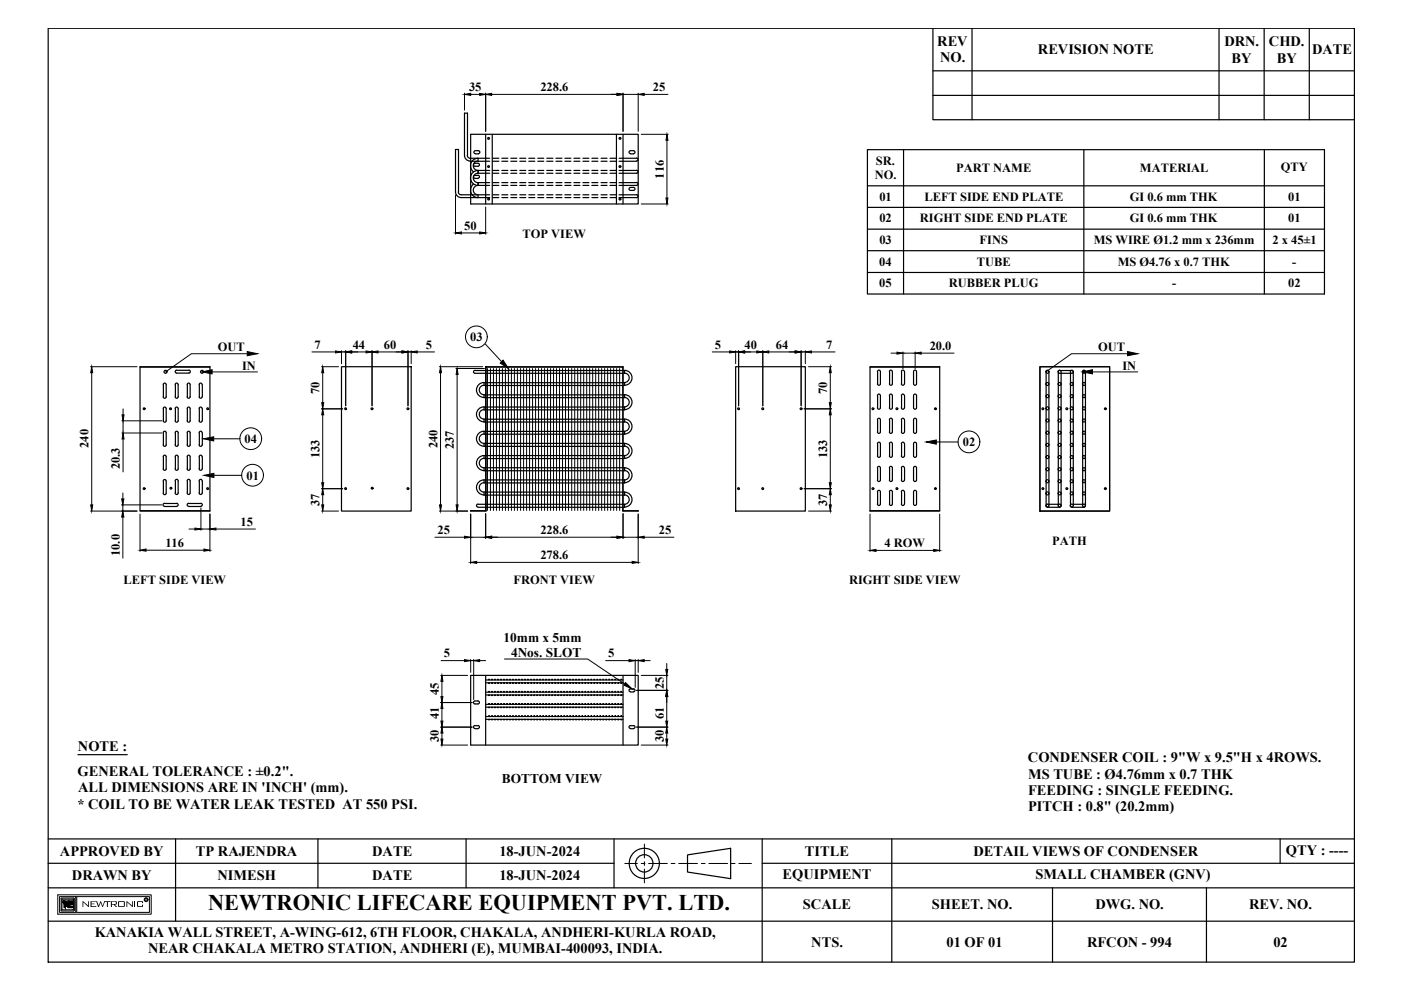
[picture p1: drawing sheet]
<svg xmlns="http://www.w3.org/2000/svg" width="297mm" height="210mm" viewBox="0 0 297 210" stroke-linecap="round" stroke-linejoin="round" font-family="sans-serif">
<defs><g id="words">
<text font-size="4.8" x="44.1" y="192.9">NEWTRONIC LIFECARE EQUIPMENT PVT. LTD.</text>
<g font-size="3.1">
<text x="198.7" y="9.8">REV</text>
<text x="220.1" y="11.5">REVISION NOTE</text>
<text x="259.6" y="9.8">DRN.</text>
<text x="269" y="9.8">CHD.</text>
<text x="278.2" y="11.5">DATE</text>
<text x="199.3" y="13.2">NO.</text>
<text x="261.1" y="13.3">BY</text>
<text x="270.7" y="13.3">BY</text>
<text x="16.5" y="159.3">NOTE :</text>
<text x="217.9" y="161.6">CONDENSER COIL : 9&quot;W x 9.5&quot;H x 4ROWS.</text>
<text x="16.4" y="164.6">GENERAL TOLERANCE : ±0.2&quot;.</text>
<text x="218" y="165.1">MS TUBE : Ø4.76mm x 0.7 THK</text>
<text x="16.4" y="171.5">* COIL TO BE WATER LEAK TESTED AT 550 PSI.</text>
<text x="16.6" y="168">ALL DIMENSIONS ARE IN 'INCH' (mm).</text>
<text x="218" y="168.6">FEEDING : SINGLE FEEDING.</text>
<text x="218" y="172">PITCH : 0.8&quot; (20.2mm)</text>
<text x="12.7" y="181.5">APPROVED BY</text>
<text x="41.5" y="181.5">TP RAJENDRA</text>
<text x="78.9" y="181.5">DATE</text>
<text x="105.9" y="181.5">18-JUN-2024</text>
<text x="170.7" y="181.5">TITLE</text>
<text x="206.4" y="181.5">DETAIL VIEWS OF CONDENSER</text>
<text x="272.6" y="181.2">QTY : ----</text>
<text x="15.3" y="186.6">DRAWN BY</text>
<text x="46.1" y="186.6">NIMESH</text>
<text x="78.9" y="186.7">DATE</text>
<text x="105.9" y="186.6">18-JUN-2024</text>
<text x="165.9" y="186.4">EQUIPMENT</text>
<text x="219.5" y="186.4">SMALL CHAMBER (GNV)</text>
<text x="170.2" y="192.8">SCALE</text>
<text x="197.6" y="192.8">SHEET. NO.</text>
<text x="232.3" y="192.8">DWG. NO.</text>
<text x="264.9" y="192.8">REV. NO.</text>
<text x="20.1" y="198.7">K​ANAKIA WALL STREET, A-WING-612, 6TH FLOOR, CHAKALA, ANDHERI-KURLA ROAD,</text>
<text x="31.4" y="202.1">NEAR CHAKALA METRO STATION, ANDHERI (E), MUMBAI-400093, INDIA.</text>
<text x="172" y="200.7">NTS.</text>
<text x="200.7" y="200.7">01 OF 01</text>
<text x="230.5" y="200.7">RFCON - 994</text>
<text x="270" y="200.7">02</text>
</g>
<g font-size="2.8">
<text x="106.8" y="136.2">10mm x 5mm</text>
<text x="108.3" y="139.3">4Nos. SLOT</text>
<text x="106.4" y="165.9">BOTTOM VIEW</text>
</g>
<g font-size="2.6">
<text x="99.5" y="19.3">35</text>
<text x="114.6" y="19.3">228.6</text>
<text x="138.4" y="19.3">25</text>
<text x="185.7" y="35">SR.</text>
<text x="140.7" y="37.9" transform="rotate(-90 140.7 37.9)">116</text>
<text x="185.5" y="37.9">NO.</text>
<text x="202.7" y="36.4">PART NAME</text>
<text x="241.7" y="36.5">MATERIAL</text>
<text x="271.5" y="36.2">QTY</text>
<text x="186.5" y="42.6">01</text>
<text x="186.5" y="47.1">02</text>
<text x="195" y="47.1">RIGHT SIDE END PLATE</text>
<text x="196" y="42.6">LEFT SIDE END PLATE</text>
<text x="239.5" y="42.6">GI 0.6 mm THK</text>
<text x="239.5" y="47.1">GI 0.6 mm THK</text>
<text x="273.1" y="42.6">01</text>
<text x="273.1" y="47.1">01</text>
<text x="98.4" y="48.7">50</text>
<text x="110.8" y="50.5">TOP VIEW</text>
<text x="186.5" y="51.8">03</text>
<text x="207.7" y="51.8">FINS</text>
<text x="231.9" y="51.7">MS WIRE Ø1.2 mm x 236mm</text>
<text x="269.8" y="51.8">2 x 45±1</text>
<text x="186.4" y="56.3">04</text>
<text x="207.1" y="56.3">TUBE</text>
<text x="237" y="56.3">MS Ø4.76 x 0.7 THK</text>
<text x="274" y="56.4">-</text>
<text x="186.4" y="60.9">05</text>
<text x="201.2" y="60.9">RUBBER PLUG</text>
<text x="248.5" y="60.9">-</text>
<text x="273.1" y="60.9">02</text>
<text x="46.2" y="74.5">OUT</text>
<text x="66.7" y="73.9">7</text>
<text x="74.8" y="74">44</text>
<text x="81.4" y="73.9">60</text>
<text x="90.3" y="73.9">5</text>
<text x="99.7" y="72.3">03</text>
<text x="151.6" y="73.9">5</text>
<text x="157.9" y="73.9">40</text>
<text x="164.5" y="73.9">64</text>
<text x="175.1" y="73.9">7</text>
<text x="197.1" y="74.2">20.0</text>
<text x="232.8" y="74.5">OUT</text>
<text x="51.3" y="78.4">IN</text>
<text x="67.7" y="83.5" transform="rotate(-90 67.7 83.5)">70</text>
<text x="175.4" y="83.5" transform="rotate(-90 175.4 83.5)">70</text>
<text x="238" y="78.4">IN</text>
<text x="18.8" y="94.9" transform="rotate(-90 18.8 94.9)">240</text>
<text x="51.9" y="93.9">04</text>
<text x="92.8" y="95" transform="rotate(-90 92.8 95)">240</text>
<text x="96.2" y="95.2" transform="rotate(-90 96.2 95.2)">237</text>
<text x="204.1" y="94.6">02</text>
<text x="25.4" y="99.5" transform="rotate(-90 25.4 99.5)">20.3</text>
<text x="52.3" y="101.7">01</text>
<text x="67.7" y="97.1" transform="rotate(-90 67.7 97.1)">133</text>
<text x="175.4" y="97.1" transform="rotate(-90 175.4 97.1)">133</text>
<text x="67.7" y="107.3" transform="rotate(-90 67.7 107.3)">37</text>
<text x="175.4" y="107.3" transform="rotate(-90 175.4 107.3)">37</text>
<text x="51" y="111.5">15</text>
<text x="92.8" y="113.2">25</text>
<text x="114.6" y="113.2">228.6</text>
<text x="139.7" y="113.2">25</text>
<text x="25.4" y="117.9" transform="rotate(-90 25.4 117.9)">10.0</text>
<text x="35.1" y="116">116</text>
<text x="114.6" y="118.6">278.6</text>
<text x="187.6" y="116">4 ROW</text>
<text x="223.1" y="115.5">PATH</text>
<text x="26.2" y="123.7">LEFT SIDE VIEW</text>
<text x="108.9" y="123.7">FRONT VIEW</text>
<text x="180" y="123.7">RIGHT SIDE VIEW</text>
<text x="94.1" y="139.4">5</text>
<text x="129" y="139.4">5</text>
<text x="93" y="147.4" transform="rotate(-90 93 147.4)">45</text>
<text x="140.7" y="146.1" transform="rotate(-90 140.7 146.1)">25</text>
<text x="93.1" y="152.5" transform="rotate(-90 93.1 152.5)">41</text>
<text x="140.7" y="152.5" transform="rotate(-90 140.7 152.5)">61</text>
<text x="93" y="157.4" transform="rotate(-90 93 157.4)">30</text>
<text x="140.7" y="157.4" transform="rotate(-90 140.7 157.4)">30</text>
</g>
<text font-size="2.4" x="17.2" y="192.3">NEWTRONIC</text>
<text font-size=".5" x="30.9" y="191">R</text>
</g></defs>
<!-- layer: Text -->
<path d="M16.5 160h10.5" fill="none" stroke="#000" stroke-width=".25"/>
<!-- layer: 0 -->
<g fill="none" stroke="#000" stroke-width=".25">
<path d="M10.2 6h277v198h-277zM197.8 6v19.4h89.4M197.8 15h89.4M206.1 6v19.4M258.5 6v19.4M268 6v19.4M277.6 6v19.4M197.8 20.2h89.4M10.2 177.9h277M37.2 177.9v17.4M67.4 177.9v10.3M98.8 177.9v10.3"/>
<path d="M130.2 177.9v10.3M161.6 177.9v26.1M189.1 177.9v26.1M271.4 177.9v5.1M10.2 188.2h277M10.2 195.3h277M10.2 183h120M145.8 181.3l9.1-1.4v6.4l-9.1-1.4zM161.6 183h125.6M223.2 188.2v15.8M255.8 188.2v15.8"/>
<circle cx="136.6" cy="183.1" r="3.2"/>
<circle cx="136.6" cy="183.1" r="1.84"/>
</g>
<!-- layer: Cen -->
<path d="M136.6 179v2.9M132.5 183.1h2.6M135.9 183.1h.9M136.6 182.7v.8M136.6 184.3v2.9M137.5 183.1h4M142.3 183.1h.8M143.9 183.1h4M148.7 183.1h.8M150.3 183.1h4M155 183.1h.8M156.6 183.1h2.7" fill="none" stroke="#000" stroke-width=".21"/>
<!-- layer: Sample -->
<g fill="none" stroke="#000" stroke-width=".21">
<path d="M12.2 189.7h19.9v4.1h-19.9zM12.6 190.1h3.5v3.3h-3.5zM12.9 193l.2 .2M13 190.6v2.4M13.1 190.4l-.2 .2M13.1 190.4l2.6 .1 .1 2.5M13.1 190.8v1.9M13.3 190.6l-.2 .2M13.3 190.7h2.1M13.5 191h.4l.5 .8v-.8h1l-.1 .3h-.6v.2h.6l-.1 .3h-.4v.4h.6l-.2 .2h-.8l-.5-.8v.8h-.3v-1.1h-.3zM15.4 190.6l.2 .2-.1 2-2.2 .1-.2-.2M15.8 193l-.2 .2h-2.5"/>
<path d="M16.3 190.1h15.4v3.3h-15.4z"/>
<circle cx="31" cy="190.8" r=".4"/>
<circle cx="31" cy="190.8" r=".32"/>
</g>
<g fill="#000" stroke="#000" stroke-width=".21">
<path d="M13.6 191.6l.3 .8v-.8zM13.6 191.6l.3 .8h-.3z"/>
<path d="M13.5 191l.6 .3-.2-.3zM13.5 191l.6 .3h-.8z"/>
<path d="M13.6 191.3l.7 .3-.2-.3zM13.6 191.3l.7 .3h-.7z"/>
<path d="M13.9 191.6l.5 .2-.1-.2zM13.9 191.6l.5 .2h-.4z"/>
<path d="M14 191.8h.4zM14 191.8h.4z"/>
<path d="M14.4 191.3l.3 .2v-.2zM14.4 191.3l.3 .2h-.3z"/>
<path d="M14.4 191.8h.4zM14.4 191.8h.4z"/>
<path d="M14.1 191.8l.7 .4v-.4zM14.1 191.8l.7 .4h-.6z"/>
<path d="M14.4 191.5l.8 .3 .1-.3zM14.4 191.5l.8 .3h-.8z"/>
<path d="M14.2 192.2l1 .2 .2-.2zM14.2 192.2l1 .2h-.8z"/>
<path d="M14.4 191l.9 .3 .1-.3zM14.4 191l.9 .3h-.9z"/>
</g>
<g fill="#000">
<path d="M26.8 191.1l1.2 1v-1h.2v1.2l-1.2-1v1h-.2zM28.5 191.1h.2v1.2h-.2zM29.1 191.1h1.1l.1 .4h-.2v-.3h-.8v.9h.8v-.3h.2v.5h-1.2z"/>
<path d="M25.2 191.2v.9h1.1v-.9zM25.1 191.1h1.3v1.1l-1.3 .1z"/>
</g>
<!-- layer: Dim -->
<g fill="none" stroke="#000" stroke-width=".21">
<path d="M98.5 19.8v3.6M103 19.8v8M132.1 19.8v8M135.3 19.8v8M99.8 20h1.9M104.2 20h26.6M132.1 20h3.2M135.9 28.5h5.8M136.6 20h5M141.4 29.7v12.3M96.6 41.3v8.3M97.8 49.4h3.9"/>
<path d="M103 43.9v5.7M135.9 43.3h5.8M19.2 77.8h9.9M19.4 79v28M45 78.9h9.6M52.4 75h-11.8l-5.5 3.9M66.1 74.6h5M68.2 77.8h3.6M68.4 79v6.4M72.4 74.4v2.7M72.4 74.6h.9M73.3 74.4v11.6"/>
<path d="M74.6 74.6h3M78.9 74.4v11.6M80.2 74.6h5M86.5 74.6h.7M86.5 74.4v11.6M87.2 74.4v2.7M88.4 74.6h3.7M93.1 77.8h9.2M93.4 79v28M96.7 78.1h6M96.9 79.4v27.6M102.9 72.9l3.5 3.8"/>
<path d="M151 74.6h3.7M156 74.6h.6M156 74.4v2.7M156.6 74.4v11.6M157.9 74.6h2.6M161.7 74.4v11.6M163 74.6h5.6M169.9 74.6h.8M169.9 74.4v11.6M170.7 74.4v2.7M171.4 77.8h4.9M172.1 74.6h5"/>
<path d="M176 79v6.4M188.9 74.9h1.3M191.4 74.6v3.6M191.4 74.9h2.6M194 74.6v3.6M195.3 74.9h7M231.6 78.9h9.6M239.1 75h-11.9l-5.4 3.9M25.8 89.2h8.5M25.8 91.8h8.5M26.1 86.7v1.3M26.1 89.2v2.6"/>
<path d="M26.1 93.1v7M45.3 93h5.6M68.2 86.7h4.5M68.4 88v14.3M170.5 86.7h5.8M176 88v14.3M198.5 93.7h4.6M19.2 108.4h9.9M25.8 107h8.5M26 104.5v1.3M26 107v1.4M26 109.6v8.7"/>
<path d="M29.7 109v7.9M31 116.7h12.2M40.1 112.2h1.2M42.6 107.7v4.7M42.6 112.2h1.9M44.5 109v7.9M45.4 100.8h5.9M45.8 112.2h8.4M68.2 108.4h3.6M68.2 103.6h4.5M68.4 104.9v2.1M92.2 113.9h6.3"/>
<path d="M93.1 108.4h6.1M99.8 113.9h3.2M99.8 109v10.5M101.1 119.2h32.9M103 108.9v5.3M104.2 113.9h26.6M132.1 108.9v5.3M132.1 113.9h3.2M135.3 109v10.5M136.6 113.9h6.3M170.5 103.6h5.8M171.4 108.4h4.9"/>
<path d="M176 104.9v2.1M184.5 109v8M185.7 116.7h12.3M199.2 109v8M99.8 139.8v2.8M100.4 139.8v8.5M106.9 139.7h17.7l7.8 5.3M134.7 139.8v5.9M135.3 139.8v2.8M93.4 154.2h6.7M93.4 143.2h5.8M93.4 158h5.8"/>
<path d="M93.4 149h6.7M93.5 140.1h5M93.7 144.5v3.2M93.7 150.2v2.7M93.7 155.4v1.3M99.8 140.1h.6M101.7 140.1h1.3M128.4 140.1h5M134.7 140.1h.6M135 154.2h6.6M135 146.4h6.6M135.9 143.2h5.7"/>
<path d="M135.9 158h5.7M136.6 140.1h1.3M141.4 140.7v1.2M141.4 143.2v3.2M141.4 147.7v5.2M141.4 155.4v1.3"/>
<circle cx="101" cy="71.4" r="2.31"/>
<circle cx="53.2" cy="93" r="2.31"/>
<circle cx="205.4" cy="93.7" r="2.31"/>
<circle cx="53.5" cy="100.8" r="2.31"/>
</g>
<g fill="#000" stroke="#000" stroke-width=".21">
<path d="M98.5 20l1.3-.2v.4zM101.7 19.8l1.3 .2-1.3 .2zM103 20l1.2-.2v.4zM130.8 19.8l1.3 .2-1.3 .2zM135.3 20l1.3-.2v.4zM141.4 28.5l.2 1.2h-.4zM96.6 49.4l1.2-.2v.4zM101.7 49.2l1.3 .2-1.3 .2zM141.2 42h.4l-.2 1.3zM19.4 77.8l.3 1.2h-.5zM42.9 78.9l2.1-.5v.9zM52.4 74.5l2.2 .5-2.2 .4z"/>
<path d="M68.4 77.8l.2 1.2h-.4zM71.1 74.4l1.3 .2-1.3 .2zM73.3 74.6l1.3-.2v.4zM77.6 74.4l1.3 .2-1.3 .2zM78.9 74.6l1.3-.2v.4zM85.2 74.4l1.3 .2-1.3 .2zM87.2 74.6l1.2-.2v.4zM93.4 77.8l.2 1.2h-.4zM96.9 78.1l.2 1.3h-.4zM106.7 76.4l1.1 1.7-1.7-1.1zM154.7 74.4l1.3 .2-1.3 .2zM156.6 74.6l1.3-.2v.4z"/>
<path d="M160.5 74.4l1.2 .2-1.2 .2zM161.7 74.6l1.3-.2v.4zM168.6 74.4l1.3 .2-1.3 .2zM170.7 74.6l1.4-.2v.4zM176 77.8l.2 1.2h-.4zM190.2 74.7l1.2 .2-1.2 .2zM194 74.9l1.3-.2v.4zM229.5 78.9l2.1-.5v.9zM239.1 74.5l2.1 .5-2.1 .4zM25.9 88h.4l-.2 1.2zM26.1 91.8l.2 1.3h-.4zM43.2 93l2.1-.4v.9z"/>
<path d="M68.4 86.7l.2 1.3h-.4zM68.2 85.4h.4l-.2 1.3zM176 86.7l.2 1.3h-.4zM175.8 85.4h.4l-.2 1.3zM196.4 93.7l2.1-.4v.9zM19.2 107h.5l-.3 1.4zM25.8 105.8h.5l-.3 1.2zM26 108.4l.3 1.2h-.5zM29.7 116.7l1.3-.3v.5zM41.3 112l1.3 .2-1.3 .2zM43.2 116.4l1.3 .3-1.3 .2zM43.2 100.8l2.2-.4v.8z"/>
<path d="M44.5 112.2l1.3-.2v.4zM68.2 102.3h.4l-.2 1.3zM68.4 103.6l.2 1.3h-.4zM68.2 107h.4l-.2 1.4zM93.2 107h.4l-.2 1.4zM96.7 107h.4l-.2 1.4zM98.5 113.7l1.3 .2-1.3 .2zM99.8 119.2l1.3-.2v.5zM103 113.9l1.2-.2v.4zM130.8 113.7l1.3 .2-1.3 .2zM134 119l1.3 .2-1.3 .3zM135.3 113.9l1.3-.2v.4z"/>
<path d="M175.8 102.3h.4l-.2 1.3zM176 103.6l.2 1.3h-.4zM175.8 107h.4l-.2 1.4zM184.5 116.7l1.2-.2v.4zM198 116.5l1.2 .2-1.2 .2zM98.5 139.9l1.3 .2-1.3 .2zM100.4 140.1l1.3-.2v.4zM133.4 139.9l1.3 .2-1.3 .2zM135.3 140.1l1.3-.2v.4zM93.5 152.9h.4l-.2 1.3zM93.7 149l.2 1.2h-.4zM93.5 147.7h.4l-.2 1.3z"/>
<path d="M93.7 143.2l.2 1.3h-.4zM93.7 154.2l.2 1.2h-.4zM93.5 156.7h.4l-.2 1.3zM132.6 144.7l1.4 1.4-1.7-.8zM141.2 152.9h.4l-.2 1.3zM141.4 146.4l.2 1.3h-.4zM141.2 141.9h.4l-.2 1.3zM141.4 154.2l.2 1.2h-.4zM141.2 156.7h.4l-.2 1.3z"/>
</g>
<!-- layer: Chamber -->
<g fill="none" stroke="#000" stroke-width=".25">
<path d="M98.5 33v-9h.6v9M98.5 32.9a1.21 1.21 0 0 0 1.2 1.2M99.1 32.9a.61 .61 0 0 0 .6 .7h4.1M99.7 34.2h4.1M99.8 28.5h35.5v14.8h-35.5zM100.4 39a1.59 1.59 0 0 0-.6 1.8 1.59 1.59 0 0 0 1.6 1.1l-.1-.6a.99 .99 0 0 1-1-1 .99 .99 0 0 1 1-1M100.4 34.8l.3-.2h.6a.32 .32 0 0 1 .4 .3 .32 .32 0 0 1-.3 .3h-.7a.32 .32 0 0 1-.3-.4zM100.7 37.2a.32 .32 0 0 0-.3 .3 .32 .32 0 0 0 .3 .3M100.7 37.2h.7M100.7 37.8h.7M100.8 31.9a.32 .32 0 0 0-.3 .4 .32 .32 0 0 0 .3 .3M100.8 31.9h.6"/>
<path d="M100.8 32.6h.6M101.3 36.7a.99 .99 0 0 0-1 1 .99 .99 0 0 0 1 1M101.3 36.1a1.59 1.59 0 0 0-1.5 1.6 1.59 1.59 0 0 0 1.5 1.6M101.3 37.2a.32 .32 0 0 1 .4 .3 .32 .32 0 0 1-.4 .3M101.3 34.1a.99 .99 0 0 0-1 1 .99 .99 0 0 0 1 1M101.4 34.2l-.1-.6a1.59 1.59 0 0 0-1.5 1.1 1.59 1.59 0 0 0 .6 1.7M101.4 39.3h2.4M101.4 38.7h2.4M101.4 36.7h2.4M101.4 36.1h2.4M101.4 36.1v.6M101.4 38.7v.6"/>
<path d="M101.4 31.9a.32 .32 0 0 1 .3 .4 .32 .32 0 0 1-.3 .3M103 28.5v14.8M104.4 28.5v14.8M104.5 39.3h1.3M104.5 38.7h1.3M104.5 36.7h1.3M104.5 36.1h1.3M104.5 34.2h1.3M104.5 33.6h1.3M106.4 39.3h1.3M106.4 38.7h1.3M106.4 36.7h1.3"/>
<path d="M106.4 36.1h1.3M106.4 34.2h1.3M106.4 33.6h1.3M108.3 39.3h1.3M108.3 38.7h1.3M108.3 36.7h1.3M108.3 36.1h1.3M108.3 34.2h1.3M108.3 33.6h1.3M110.2 39.3h1.3M110.2 38.7h1.3M110.2 36.7h1.3"/>
<path d="M110.2 36.1h1.3M110.2 34.2h1.3M110.2 33.6h1.3M112.1 39.3h1.3M112.1 38.7h1.3M112.1 36.7h1.3M112.1 36.1h1.3M112.1 34.2h1.3M112.1 33.6h1.3M114 39.3h1.3M114 38.7h1.3M114 36.7h1.3"/>
<path d="M114 36.1h1.3M114 34.2h1.3M114 33.6h1.3M115.9 39.3h1.3M115.9 38.7h1.3M115.9 36.7h1.3M115.9 36.1h1.3M115.9 34.2h1.3M115.9 33.6h1.3M117.9 39.3h1.2M117.9 38.7h1.2M117.9 36.7h1.2"/>
<path d="M117.9 36.1h1.2M117.9 34.2h1.2M117.9 33.6h1.2M119.8 39.3h1.2M119.8 38.7h1.2M119.8 36.7h1.2M119.8 36.1h1.2M119.8 34.2h1.2M119.8 33.6h1.2M121.7 39.3h1.3M121.7 38.7h1.3M121.7 36.7h1.3"/>
<path d="M121.7 36.1h1.3M121.7 34.2h1.3M121.7 33.6h1.3M123.6 39.3h1.3M123.6 38.7h1.3M123.6 36.7h1.3M123.6 36.1h1.3M123.6 34.2h1.3M123.6 33.6h1.3M125.5 39.3h1.3M125.5 38.7h1.3M125.5 36.7h1.3"/>
<path d="M125.5 36.1h1.3M125.5 34.2h1.3M125.5 33.6h1.3M127.4 39.3h1.3M127.4 38.7h1.3M127.4 36.7h1.3M127.4 36.1h1.3M127.4 34.2h1.3M127.4 33.6h1.3M129.3 39.3h1.3M129.3 38.7h1.3M129.3 36.7h1.3"/>
<path d="M129.3 36.1h1.3M129.3 34.2h1.3M129.3 33.6h1.3M130.7 28.5v14.8M131.2 38.7h3.8M131.2 36.1h3.8M131.2 34.2h3.8M131.2 33.6h3.8M132.1 28.5v14.8M133.4 39.9l.3-.2h.6a.32 .32 0 0 1 .3 .3 .32 .32 0 0 1-.3 .4h-.6a.32 .32 0 0 1-.3-.5zM133.7 32.6a.32 .32 0 0 1-.3-.3 .32 .32 0 0 1 .3-.4h.6l.3 .2a.32 .32 0 0 1-.3 .5M133.7 32.6h.6"/>
<path d="M135 33.5a.32 .32 0 0 1 .3 .3 .32 .32 0 0 1-.3 .3M135 36.1a.32 .32 0 0 1 .3 .3 .32 .32 0 0 1-.3 .3h-3.8M135 38.7a.32 .32 0 0 1 .3 .3 .32 .32 0 0 1-.3 .3h-3.8M183.9 31.7h96.9v30.6h-96.9zM183.9 39.4h96.9M191.6 31.7v30.6M229.8 31.7v30.6M268.1 31.7v30.6M97.2 40.7a.61 .61 0 0 0 .6 .6h6M97.2 40.7v-9h-.6v9a1.21 1.21 0 0 0 1.2 1.2h6M104.5 41.9h1.3M104.5 41.3h1.3"/>
<path d="M106.4 41.9h1.3M106.4 41.3h1.3M108.3 41.9h1.3M108.3 41.3h1.3M110.2 41.9h1.3M110.2 41.3h1.3M112.1 41.9h1.3M112.1 41.3h1.3M114 41.9h1.3M114 41.3h1.3M115.9 41.9h1.3M115.9 41.3h1.3"/>
<path d="M117.9 41.9h1.2M117.9 41.3h1.2M119.8 41.9h1.2M119.8 41.3h1.2M121.7 41.9h1.3M121.7 41.3h1.3M123.6 41.9h1.3M123.6 41.3h1.3M125.5 41.9h1.3M125.5 41.3h1.3M127.4 41.9h1.3M127.4 41.3h1.3"/>
<path d="M129.3 41.9h1.3M129.3 41.3h1.3M131.2 41.3h3.8M135 41.3a.32 .32 0 0 1 .3 .3 .32 .32 0 0 1-.3 .3h-3.8M183.9 44h96.9M183.9 48.6h96.9M183.9 53.2h96.9M183.9 57.8h96.9M29.7 77.8h14.8v30.6h-14.8zM29.7 77.8h14.8M37.5 78.5a.32 .32 0 0 0-.4 .3 .32 .32 0 0 0 .4 .3h2.6M37.5 78.5h2.6"/>
<path d="M40 78.5a.32 .32 0 0 1 .4 .3 .32 .32 0 0 1-.4 .3M72.4 77.8h14.8v30.6h-14.8zM100.7 78.5a.32 .32 0 0 0-.3 .3 .32 .32 0 0 0 .3 .3h2.3M100.7 78.6h2.3M103 77.8v30.5l-3.2 .1h3.3v-30.6h29v30.6h3.2l-3.2-.1v-30.5h-29M103.1 78.6h29.3v.5h-29.3M132.4 79.1a.99 .99 0 0 1 1 1 .99 .99 0 0 1-1 1M132.4 78.5a1.59 1.59 0 0 1 1.6 1.6 1.59 1.59 0 0 1-1.6 1.6M156 77.8h14.7v30.6h-14.7zM184.5 77.8h14.7v30.6h-14.7zM184.5 77.8h14.7M186 78.8a.32 .32 0 0 1 .3-.3 .32 .32 0 0 1 .4 .3"/>
<path d="M186.1 78.8v2.6M186.7 78.8v2.6M188.6 78.8a.32 .32 0 0 1 .3-.3 .32 .32 0 0 1 .3 .3M188.6 78.8v2.6M189.2 78.8v2.6M191.1 78.8a.32 .32 0 0 1 .3-.3 .32 .32 0 0 1 .3 .3M191.1 78.8v2.6M191.8 78.8v2.6M193.7 78.8a.32 .32 0 0 1 .3-.3 .32 .32 0 0 1 .3 .3M193.7 78.8v2.6M194.3 78.8v2.6M34.6 99.4a.32 .32 0 0 0 .3 .3 .32 .32 0 0 0 .3-.3"/>
<path d="M34.6 96.8a.32 .32 0 0 1 .3-.3 .32 .32 0 0 1 .3 .3v2.6M34.6 91.7a.32 .32 0 0 1 .3-.3 .32 .32 0 0 1 .3 .4v2.5a.32 .32 0 0 1-.3 .3 .32 .32 0 0 1-.3-.3M34.6 86.6a.32 .32 0 0 1 .3-.3 .32 .32 0 0 1 .3 .3M34.6 81.5a.32 .32 0 0 1 .3-.3 .32 .32 0 0 1 .3 .3M34.6 81.6v2.5M34.6 86.6v2.6M34.6 91.8v2.5M34.6 96.8v2.6M35.2 86.6v2.6a.32 .32 0 0 1-.3 .3 .32 .32 0 0 1-.3-.3M35.2 81.6v2.5a.32 .32 0 0 1-.3 .3 .32 .32 0 0 1-.3-.3M37.1 99.4a.32 .32 0 0 0 .4 .3 .32 .32 0 0 0 .3-.3M37.1 86.6a.32 .32 0 0 1 .4-.3 .32 .32 0 0 1 .3 .3"/>
<path d="M37.1 81.5a.32 .32 0 0 1 .4-.3 .32 .32 0 0 1 .3 .3M37.2 99.4l-.1-2.6a.32 .32 0 0 1 .4-.3 .32 .32 0 0 1 .3 .3v2.6M37.2 86.6l-.1 2.6a.32 .32 0 0 0 .4 .3 .32 .32 0 0 0 .3-.3v-2.6M37.2 81.6l-.1 2.5a.32 .32 0 0 0 .4 .3 .32 .32 0 0 0 .3-.3v-2.5M37.2 91.6l.1-.1a.32 .32 0 0 1 .5 .3v2.5a.32 .32 0 0 1-.3 .3 .32 .32 0 0 1-.4-.3zM39.7 99.4a.32 .32 0 0 0 .3 .3 .32 .32 0 0 0 .3-.3M39.7 86.6a.32 .32 0 0 1 .3-.3 .32 .32 0 0 1 .3 .3M39.7 81.5a.32 .32 0 0 1 .3-.3 .32 .32 0 0 1 .3 .3M39.7 99.4v-2.6a.32 .32 0 0 1 .3-.3 .32 .32 0 0 1 .3 .3v2.6M39.7 86.6v2.6a.32 .32 0 0 0 .3 .3 .32 .32 0 0 0 .3-.3v-2.6M39.7 81.6v2.5a.32 .32 0 0 0 .3 .3 .32 .32 0 0 0 .3-.3v-2.5M39.7 91.6l.1-.1a.32 .32 0 0 1 .5 .3v2.5a.32 .32 0 0 1-.3 .3 .32 .32 0 0 1-.3-.3z"/>
<path d="M42.2 99.4a.32 .32 0 0 0 .3 .3 .32 .32 0 0 0 .4-.3M42.2 86.6a.32 .32 0 0 1 .3-.3 .32 .32 0 0 1 .4 .3M42.2 81.5a.32 .32 0 0 1 .3-.3 .32 .32 0 0 1 .4 .3M42.3 99.4l-.1-2.6a.32 .32 0 0 1 .3-.3 .32 .32 0 0 1 .4 .3v2.6M42.3 86.6l-.1 2.6a.32 .32 0 0 0 .3 .3 .32 .32 0 0 0 .4-.3v-2.6M42.3 81.6l-.1 2.5a.32 .32 0 0 0 .3 .3 .32 .32 0 0 0 .4-.3v-2.5M42.3 91.6l.4-.1 .2 .3v2.5a.32 .32 0 0 1-.4 .3 .32 .32 0 0 1-.3-.3zM102.6 81.7a.99 .99 0 0 0-1 1 .99 .99 0 0 0 1 1M102.6 81.1a1.59 1.59 0 0 0-1.6 1.6 1.59 1.59 0 0 0 1.6 1.6M102.6 86.9a.99 .99 0 0 0-1 .9 .99 .99 0 0 0 1 1M102.6 86.3a1.59 1.59 0 0 0-1.6 1.5 1.59 1.59 0 0 0 1.6 1.6M102.6 92a.99 .99 0 0 0-1 1 .99 .99 0 0 0 1 1"/>
<path d="M102.6 91.4a1.59 1.59 0 0 0-1.6 1.6 1.59 1.59 0 0 0 1.6 1.6M102.6 97.2a.99 .99 0 0 0-1 1 .99 .99 0 0 0 1 1M102.6 96.6a1.59 1.59 0 0 0-1.6 1.6 1.59 1.59 0 0 0 1.6 1.6M102.6 99.2h.4M102.6 99.2v.6h.4M102.6 96.6h.4M102.6 96.6v.6h.4M102.6 94h.4M102.6 94v.6h.4M102.6 86.9h.4M103 91.5h-.4v.6h.4M103 88.9h-.4v.6h.4"/>
<path d="M103 86.3h-.4v.6M103 83.7h-.4v.6h.4M103 81.1h-.4v.6h.4M103.1 99.2h29.3v.6h-29.3M103.1 96.6h29.3v.6h-29.3M103.1 94h29.3v.6h-29.3M103.1 91.5h29.3v.6h-29.3M103.1 88.9h29.3v.6h-29.3M103.1 86.3h29.3v.6h-29.3M103.1 83.7h29.3v.6h-29.3M103.1 81.1h29.3v.6h-29.3M132.4 84.3a.99 .99 0 0 1 1 1 .99 .99 0 0 1-1 1"/>
<path d="M132.4 83.7a1.59 1.59 0 0 1 1.6 1.6 1.59 1.59 0 0 1-1.6 1.6M132.4 89.4a.99 .99 0 0 1 1 1 .99 .99 0 0 1-1 1M132.4 88.8a1.59 1.59 0 0 1 1.6 1.6 1.59 1.59 0 0 1-1.6 1.6M132.4 94.6a.99 .99 0 0 1 1 1 .99 .99 0 0 1-1 1M132.4 94a1.59 1.59 0 0 1 1.6 1.6 1.59 1.59 0 0 1-1.6 1.6M132.4 99.8a.99 .99 0 0 1 1 1 .99 .99 0 0 1-1 1M132.4 99.2a1.59 1.59 0 0 1 1.6 1.6 1.59 1.59 0 0 1-1.6 1.5M186 99.2a.32 .32 0 0 1 .3-.3 .32 .32 0 0 1 .4 .3M186 96.7a.32 .32 0 0 0 .3 .3 .32 .32 0 0 0 .4-.3M186 83.9a.32 .32 0 0 1 .3-.3 .32 .32 0 0 1 .4 .3M186 81.4a.32 .32 0 0 0 .3 .3 .32 .32 0 0 0 .4-.3M186.1 96.7l-.1-2.6a.32 .32 0 0 1 .3-.3 .32 .32 0 0 1 .4 .3v2.6"/>
<path d="M186.1 83.9l-.1 2.6a.32 .32 0 0 0 .3 .3 .32 .32 0 0 0 .4-.3v-2.6M186.1 99.2v2.6M186.1 88.8l.1-.1a.32 .32 0 0 1 .5 .3v2.6a.32 .32 0 0 1-.4 .3 .32 .32 0 0 1-.3-.3zM186.7 99.2v2.6M188.6 96.7a.32 .32 0 0 0 .3 .3 .32 .32 0 0 0 .3-.3M188.6 99.2a.32 .32 0 0 1 .3-.3 .32 .32 0 0 1 .3 .3M188.6 83.9a.32 .32 0 0 1 .3-.3 .32 .32 0 0 1 .3 .3M188.6 81.4a.32 .32 0 0 0 .3 .3 .32 .32 0 0 0 .3-.3M188.6 96.7v-2.6a.32 .32 0 0 1 .3-.3 .32 .32 0 0 1 .3 .3v2.6M188.6 83.9v2.6a.32 .32 0 0 0 .3 .3 .32 .32 0 0 0 .3-.3v-2.6M188.6 99.2v2.6M188.6 88.8l.1-.1a.32 .32 0 0 1 .5 .3v2.6a.32 .32 0 0 1-.3 .3 .32 .32 0 0 1-.3-.3z"/>
<path d="M189.2 99.2v2.6M191.1 96.7a.32 .32 0 0 0 .3 .3 .32 .32 0 0 0 .3-.3M191.1 94.1a.32 .32 0 0 1 .3-.3 .32 .32 0 0 1 .3 .3M191.1 99.2a.32 .32 0 0 1 .3-.3 .32 .32 0 0 1 .3 .3M191.1 91.6a.32 .32 0 0 0 .3 .3 .32 .32 0 0 0 .3-.3M191.1 89a.32 .32 0 0 1 .3-.3 .32 .32 0 0 1 .3 .3M191.1 86.5a.32 .32 0 0 0 .3 .3 .32 .32 0 0 0 .3-.3M191.1 83.9a.32 .32 0 0 1 .3-.3 .32 .32 0 0 1 .3 .3M191.1 81.4a.32 .32 0 0 0 .3 .3 .32 .32 0 0 0 .3-.3M191.1 83.9v2.6M191.1 89v2.6M191.1 94.1v2.6"/>
<path d="M191.1 99.2v2.6M191.8 83.9v2.6M191.8 89v2.6M191.8 94.1v2.6M191.8 99.2v2.6M193.7 96.7a.32 .32 0 0 0 .3 .3 .32 .32 0 0 0 .3-.3M193.7 99.2a.32 .32 0 0 1 .3-.3 .32 .32 0 0 1 .3 .3M193.7 83.9a.32 .32 0 0 1 .3-.3 .32 .32 0 0 1 .3 .3M193.7 81.4a.32 .32 0 0 0 .3 .3 .32 .32 0 0 0 .3-.3M193.7 96.7v-2.6a.32 .32 0 0 1 .3-.3 .32 .32 0 0 1 .3 .3v2.6M193.7 83.9v2.6a.32 .32 0 0 0 .3 .3 .32 .32 0 0 0 .3-.3v-2.6M193.7 99.2v2.6"/>
<path d="M193.7 88.8l.1-.1a.32 .32 0 0 1 .5 .3v2.6a.32 .32 0 0 1-.3 .3 .32 .32 0 0 1-.3-.3zM194.3 99.2v2.6M29.7 108.3h14.8M34.6 102a.32 .32 0 0 1 .3-.3 .32 .32 0 0 1 .3 .3M34.6 102v2.6M34.9 106.7a.32 .32 0 0 0-.3 .3 .32 .32 0 0 0 .3 .3M34.9 106.8h2.6M34.9 107.4h2.6M35.2 102v2.6a.32 .32 0 0 1-.3 .3 .32 .32 0 0 1-.3-.3M37.1 101.9a.32 .32 0 0 1 .4-.3 .32 .32 0 0 1 .3 .3M37.2 102l-.1 2.5a.32 .32 0 0 0 .4 .3 .32 .32 0 0 0 .3-.3v-2.5M37.5 106.7a.32 .32 0 0 1 .3 .3 .32 .32 0 0 1-.3 .3"/>
<path d="M39.7 101.9a.32 .32 0 0 1 .3-.3 .32 .32 0 0 1 .3 .3M39.7 102v2.5a.32 .32 0 0 0 .3 .3 .32 .32 0 0 0 .3-.3v-2.5M40 106.7a.32 .32 0 0 0-.3 .3 .32 .32 0 0 0 .3 .3M40 106.8h2.6M40 107.4h2.6M42.2 101.9a.32 .32 0 0 1 .3-.3 .32 .32 0 0 1 .4 .3M42.3 102l-.1 2.5a.32 .32 0 0 0 .3 .3 .32 .32 0 0 0 .4-.3v-2.5M42.6 106.7a.32 .32 0 0 1 .3 .3 .32 .32 0 0 1-.3 .3M101.3 106.9a.32 .32 0 0 0-.3 .3 .32 .32 0 0 0 .3 .3M101.4 106.9h1.6M101.4 107.6h1.6M102.6 102.3a.99 .99 0 0 0-1 1 .99 .99 0 0 0 1 1"/>
<path d="M102.6 101.8a1.59 1.59 0 0 0-1.6 1.5 1.59 1.59 0 0 0 1.6 1.6M102.6 104.3h.4M102.6 105h.4M102.6 101.8h.4M102.6 101.8v.6h.4M102.6 104.3v.7M103.1 106.9h29.3v.7h-29.3M103.1 104.3h29.3v.7h-29.3M103.1 101.8h29.3v.6h-29.3M132.4 104.9a.99 .99 0 0 1 1 1 .99 .99 0 0 1-1 1M132.4 104.3a1.59 1.59 0 0 1 1.6 1.6 1.59 1.59 0 0 1-1.6 1.6M184.5 108.3h14.7"/>
<path d="M186 104.3a.32 .32 0 0 1 .3-.3 .32 .32 0 0 1 .4 .3M186 101.8a.32 .32 0 0 0 .3 .3 .32 .32 0 0 0 .4-.3M186.1 104.3l-.1 2.6a.32 .32 0 0 0 .3 .3 .32 .32 0 0 0 .4-.3v-2.6M188.6 104.3a.32 .32 0 0 1 .3-.3 .32 .32 0 0 1 .3 .3M188.6 101.8a.32 .32 0 0 0 .3 .3 .32 .32 0 0 0 .3-.3M188.6 104.3v2.6a.32 .32 0 0 0 .3 .3 .32 .32 0 0 0 .3-.3v-2.6M191.1 106.9a.32 .32 0 0 0 .3 .3 .32 .32 0 0 0 .3-.3M191.1 104.3a.32 .32 0 0 1 .3-.3 .32 .32 0 0 1 .3 .3M191.1 101.8a.32 .32 0 0 0 .3 .3 .32 .32 0 0 0 .3-.3M191.1 104.3v2.6M191.8 104.3v2.6M193.7 104.3a.32 .32 0 0 1 .3-.3 .32 .32 0 0 1 .3 .3"/>
<path d="M193.7 101.8a.32 .32 0 0 0 .3 .3 .32 .32 0 0 0 .3-.3M193.7 104.3v2.6a.32 .32 0 0 0 .3 .3 .32 .32 0 0 0 .3-.3v-2.6M99.8 143.2h35.5v14.8h-35.5zM100.4 148.8l.9-.2a.32 .32 0 0 1 .4 .3 .32 .32 0 0 1-.4 .4h-.6a.32 .32 0 0 1-.3-.5zM100.7 153.8a.32 .32 0 0 0-.3 .3 .32 .32 0 0 0 .3 .4M100.7 154.5h.7M100.7 153.9h.7M101.3 153.8a.32 .32 0 0 1 .4 .3 .32 .32 0 0 1-.4 .4M103 143.2v14.8M103 144.2h29.1M103 144.8h29.1M103 146.8h29.1"/>
<path d="M103 147.3h29.1M103 149.3h29.1M103 149.9h29.1M103 151.9h29.1M103 152.5h29.1M132.1 143.2v14.8M133.7 153.8a.32 .32 0 0 0-.3 .3 .32 .32 0 0 0 .3 .4M133.7 146a.32 .32 0 0 0-.3 .4 .32 .32 0 0 0 .3 .3M133.7 154.5h.6M133.7 153.9h.6M133.7 146.1h.6M133.7 146.7h.6"/>
<path d="M134.3 153.8a.32 .32 0 0 1 .3 .3 .32 .32 0 0 1-.3 .4M134.3 146a.32 .32 0 0 1 .3 .4 .32 .32 0 0 1-.3 .3"/>
<circle cx="103.6" cy="29.3" r=".19"/>
<circle cx="103.6" cy="35.3" r=".19"/>
<circle cx="131.4" cy="29.3" r=".19"/>
<circle cx="131.4" cy="35.3" r=".19"/>
<circle cx="103.6" cy="42.2" r=".19"/>
<circle cx="131.4" cy="42.2" r=".19"/>
<circle cx="35.1" cy="78.8" r=".32"/>
<circle cx="42.8" cy="78.8" r=".32"/>
<circle cx="30.6" cy="86.7" r=".19"/>
<circle cx="36.1" cy="86.7" r=".19"/>
<circle cx="44" cy="86.7" r=".19"/>
<circle cx="73.3" cy="86.7" r=".19"/>
<circle cx="78.9" cy="86.7" r=".19"/>
<circle cx="86.5" cy="86.7" r=".19"/>
<circle cx="156.6" cy="86.7" r=".19"/>
<circle cx="161.7" cy="86.7" r=".19"/>
<circle cx="169.8" cy="86.7" r=".19"/>
<circle cx="185.1" cy="86.7" r=".19"/>
<circle cx="190.2" cy="86.7" r=".19"/>
<circle cx="198.3" cy="86.7" r=".19"/>
<circle cx="221.1" cy="86.7" r=".19"/>
<circle cx="226.2" cy="86.7" r=".19"/>
<circle cx="234.4" cy="86.7" r=".19"/>
<circle cx="30.6" cy="103.6" r=".19"/>
<circle cx="36.2" cy="103.5" r=".19"/>
<circle cx="44" cy="103.6" r=".19"/>
<circle cx="73.3" cy="103.6" r=".19"/>
<circle cx="78.9" cy="103.5" r=".19"/>
<circle cx="86.5" cy="103.6" r=".19"/>
<circle cx="156.6" cy="103.6" r=".19"/>
<circle cx="161.7" cy="103.6" r=".19"/>
<circle cx="169.8" cy="103.6" r=".19"/>
<circle cx="185.1" cy="103.6" r=".19"/>
<circle cx="190.2" cy="103.6" r=".19"/>
<circle cx="198.3" cy="103.6" r=".19"/>
<circle cx="221.1" cy="103.6" r=".19"/>
<circle cx="226.2" cy="103.6" r=".19"/>
<circle cx="234.4" cy="103.6" r=".19"/>
<circle cx="103.7" cy="152.6" r=".06"/>
<circle cx="103.7" cy="146.6" r=".06"/>
<circle cx="103.7" cy="147.4" r=".06"/>
<circle cx="103.7" cy="144.1" r=".06"/>
<circle cx="103.7" cy="149.2" r=".06"/>
<circle cx="103.7" cy="144.8" r=".06"/>
<circle cx="103.7" cy="151.8" r=".06"/>
<circle cx="103.7" cy="150" r=".06"/>
<circle cx="104.3" cy="147.4" r=".06"/>
<circle cx="104.3" cy="150" r=".06"/>
<circle cx="104.3" cy="151.8" r=".06"/>
<circle cx="104.3" cy="152.6" r=".06"/>
<circle cx="104.3" cy="144.1" r=".06"/>
<circle cx="104.3" cy="144.8" r=".06"/>
<circle cx="104.3" cy="146.6" r=".06"/>
<circle cx="104.3" cy="149.2" r=".06"/>
<circle cx="104.9" cy="146.6" r=".06"/>
<circle cx="104.9" cy="147.4" r=".06"/>
<circle cx="104.9" cy="149.2" r=".06"/>
<circle cx="104.9" cy="144.1" r=".06"/>
<circle cx="104.9" cy="144.8" r=".06"/>
<circle cx="104.9" cy="151.8" r=".06"/>
<circle cx="104.9" cy="152.6" r=".06"/>
<circle cx="104.9" cy="150" r=".06"/>
<circle cx="105.6" cy="146.6" r=".06"/>
<circle cx="105.6" cy="150" r=".06"/>
<circle cx="105.6" cy="144.1" r=".06"/>
<circle cx="105.6" cy="144.8" r=".06"/>
<circle cx="105.6" cy="149.2" r=".06"/>
<circle cx="105.6" cy="147.4" r=".06"/>
<circle cx="105.6" cy="152.6" r=".06"/>
<circle cx="105.6" cy="151.8" r=".06"/>
<circle cx="106.2" cy="150" r=".06"/>
<circle cx="106.2" cy="149.2" r=".06"/>
<circle cx="106.2" cy="144.1" r=".06"/>
<circle cx="106.2" cy="144.8" r=".06"/>
<circle cx="106.2" cy="146.6" r=".06"/>
<circle cx="106.2" cy="152.6" r=".06"/>
<circle cx="106.2" cy="147.4" r=".06"/>
<circle cx="106.2" cy="151.8" r=".06"/>
<circle cx="106.8" cy="146.6" r=".06"/>
<circle cx="106.8" cy="147.4" r=".06"/>
<circle cx="106.8" cy="144.1" r=".06"/>
<circle cx="106.8" cy="144.8" r=".06"/>
<circle cx="106.8" cy="151.8" r=".06"/>
<circle cx="106.8" cy="149.2" r=".06"/>
<circle cx="106.8" cy="152.6" r=".06"/>
<circle cx="106.8" cy="150" r=".06"/>
<circle cx="107.5" cy="146.6" r=".06"/>
<circle cx="107.5" cy="151.8" r=".06"/>
<circle cx="107.5" cy="149.2" r=".06"/>
<circle cx="107.5" cy="144.1" r=".06"/>
<circle cx="107.5" cy="144.8" r=".06"/>
<circle cx="107.5" cy="147.4" r=".06"/>
<circle cx="107.5" cy="150" r=".06"/>
<circle cx="107.5" cy="152.6" r=".06"/>
<circle cx="108.1" cy="146.6" r=".06"/>
<circle cx="108.1" cy="149.2" r=".06"/>
<circle cx="108.1" cy="144.1" r=".06"/>
<circle cx="108.1" cy="144.8" r=".06"/>
<circle cx="108.1" cy="150" r=".06"/>
<circle cx="108.1" cy="152.6" r=".06"/>
<circle cx="108.1" cy="147.4" r=".06"/>
<circle cx="108.1" cy="151.8" r=".06"/>
<circle cx="108.7" cy="144.8" r=".06"/>
<circle cx="108.7" cy="147.4" r=".06"/>
<circle cx="108.7" cy="151.8" r=".06"/>
<circle cx="108.7" cy="152.6" r=".06"/>
<circle cx="108.7" cy="144.1" r=".06"/>
<circle cx="108.7" cy="149.2" r=".06"/>
<circle cx="108.7" cy="146.6" r=".06"/>
<circle cx="108.7" cy="150" r=".06"/>
<circle cx="109.4" cy="144.1" r=".06"/>
<circle cx="109.4" cy="146.6" r=".06"/>
<circle cx="109.4" cy="151.8" r=".06"/>
<circle cx="109.4" cy="149.2" r=".06"/>
<circle cx="109.4" cy="152.6" r=".06"/>
<circle cx="109.4" cy="144.8" r=".06"/>
<circle cx="109.4" cy="147.4" r=".06"/>
<circle cx="109.4" cy="150" r=".06"/>
<circle cx="110" cy="144.1" r=".06"/>
<circle cx="110" cy="146.6" r=".06"/>
<circle cx="110" cy="147.4" r=".06"/>
<circle cx="110" cy="150" r=".06"/>
<circle cx="110" cy="149.2" r=".06"/>
<circle cx="110" cy="152.6" r=".06"/>
<circle cx="110" cy="151.8" r=".06"/>
<circle cx="110" cy="144.8" r=".06"/>
<circle cx="110.7" cy="147.4" r=".06"/>
<circle cx="110.7" cy="151.8" r=".06"/>
<circle cx="110.7" cy="146.6" r=".06"/>
<circle cx="110.7" cy="149.2" r=".06"/>
<circle cx="110.7" cy="152.6" r=".06"/>
<circle cx="110.7" cy="150" r=".06"/>
<circle cx="110.7" cy="144.1" r=".06"/>
<circle cx="110.7" cy="144.8" r=".06"/>
<circle cx="111.3" cy="147.4" r=".06"/>
<circle cx="111.3" cy="149.2" r=".06"/>
<circle cx="111.3" cy="152.6" r=".06"/>
<circle cx="111.3" cy="151.8" r=".06"/>
<circle cx="111.3" cy="146.6" r=".06"/>
<circle cx="111.3" cy="144.1" r=".06"/>
<circle cx="111.3" cy="144.8" r=".06"/>
<circle cx="111.3" cy="150" r=".06"/>
<circle cx="111.9" cy="144.8" r=".06"/>
<circle cx="111.9" cy="152.6" r=".06"/>
<circle cx="111.9" cy="147.4" r=".06"/>
<circle cx="111.9" cy="149.2" r=".06"/>
<circle cx="111.9" cy="144.1" r=".06"/>
<circle cx="111.9" cy="150" r=".06"/>
<circle cx="111.9" cy="151.8" r=".06"/>
<circle cx="111.9" cy="146.6" r=".06"/>
<circle cx="112.6" cy="152.6" r=".06"/>
<circle cx="112.6" cy="147.4" r=".06"/>
<circle cx="112.6" cy="151.8" r=".06"/>
<circle cx="112.6" cy="149.2" r=".06"/>
<circle cx="112.6" cy="144.8" r=".06"/>
<circle cx="112.6" cy="146.6" r=".06"/>
<circle cx="112.6" cy="144.1" r=".06"/>
<circle cx="112.6" cy="150" r=".06"/>
<circle cx="113.2" cy="149.2" r=".06"/>
<circle cx="113.2" cy="144.1" r=".06"/>
<circle cx="113.2" cy="144.8" r=".06"/>
<circle cx="113.2" cy="146.6" r=".06"/>
<circle cx="113.2" cy="152.6" r=".06"/>
<circle cx="113.2" cy="147.4" r=".06"/>
<circle cx="113.2" cy="150" r=".06"/>
<circle cx="113.2" cy="151.8" r=".06"/>
<circle cx="113.9" cy="149.2" r=".06"/>
<circle cx="113.9" cy="146.6" r=".06"/>
<circle cx="113.9" cy="147.4" r=".06"/>
<circle cx="113.9" cy="144.1" r=".06"/>
<circle cx="113.9" cy="150" r=".06"/>
<circle cx="113.9" cy="151.8" r=".06"/>
<circle cx="113.9" cy="152.6" r=".06"/>
<circle cx="113.9" cy="144.8" r=".06"/>
<circle cx="114.5" cy="151.8" r=".06"/>
<circle cx="114.5" cy="152.6" r=".06"/>
<circle cx="114.5" cy="144.1" r=".06"/>
<circle cx="114.5" cy="146.6" r=".06"/>
<circle cx="114.5" cy="147.4" r=".06"/>
<circle cx="114.5" cy="150" r=".06"/>
<circle cx="114.5" cy="149.2" r=".06"/>
<circle cx="114.5" cy="144.8" r=".06"/>
<circle cx="115.1" cy="147.4" r=".06"/>
<circle cx="115.1" cy="152.6" r=".06"/>
<circle cx="115.1" cy="149.2" r=".06"/>
<circle cx="115.1" cy="146.6" r=".06"/>
<circle cx="115.1" cy="150" r=".06"/>
<circle cx="115.1" cy="151.8" r=".06"/>
<circle cx="115.1" cy="144.1" r=".06"/>
<circle cx="115.1" cy="144.8" r=".06"/>
<circle cx="115.8" cy="147.4" r=".06"/>
<circle cx="115.8" cy="151.8" r=".06"/>
<circle cx="115.8" cy="152.6" r=".06"/>
<circle cx="115.8" cy="146.6" r=".06"/>
<circle cx="115.8" cy="144.1" r=".06"/>
<circle cx="115.8" cy="150" r=".06"/>
<circle cx="115.8" cy="149.2" r=".06"/>
<circle cx="115.8" cy="144.8" r=".06"/>
<circle cx="116.4" cy="147.4" r=".06"/>
<circle cx="116.4" cy="149.2" r=".06"/>
<circle cx="116.4" cy="144.1" r=".06"/>
<circle cx="116.4" cy="144.8" r=".06"/>
<circle cx="116.4" cy="146.6" r=".06"/>
<circle cx="116.4" cy="150" r=".06"/>
<circle cx="116.4" cy="152.6" r=".06"/>
<circle cx="116.4" cy="151.8" r=".06"/>
<circle cx="117" cy="151.8" r=".06"/>
<circle cx="117" cy="152.6" r=".06"/>
<circle cx="117" cy="147.4" r=".06"/>
<circle cx="117" cy="149.2" r=".06"/>
<circle cx="117" cy="146.6" r=".06"/>
<circle cx="117" cy="150" r=".06"/>
<circle cx="117" cy="144.1" r=".06"/>
<circle cx="117" cy="144.8" r=".06"/>
<circle cx="117.7" cy="144.1" r=".06"/>
<circle cx="117.7" cy="147.4" r=".06"/>
<circle cx="117.7" cy="150" r=".06"/>
<circle cx="117.7" cy="149.2" r=".06"/>
<circle cx="117.7" cy="144.8" r=".06"/>
<circle cx="117.7" cy="146.6" r=".06"/>
<circle cx="117.7" cy="152.6" r=".06"/>
<circle cx="117.7" cy="151.8" r=".06"/>
<circle cx="118.3" cy="146.6" r=".06"/>
<circle cx="118.3" cy="144.1" r=".06"/>
<circle cx="118.3" cy="144.8" r=".06"/>
<circle cx="118.3" cy="151.8" r=".06"/>
<circle cx="118.3" cy="149.2" r=".06"/>
<circle cx="118.3" cy="152.6" r=".06"/>
<circle cx="118.3" cy="147.4" r=".06"/>
<circle cx="118.3" cy="150" r=".06"/>
<circle cx="118.9" cy="147.4" r=".06"/>
<circle cx="118.9" cy="149.2" r=".06"/>
<circle cx="118.9" cy="144.1" r=".06"/>
<circle cx="118.9" cy="146.6" r=".06"/>
<circle cx="118.9" cy="151.8" r=".06"/>
<circle cx="118.9" cy="152.6" r=".06"/>
<circle cx="118.9" cy="144.8" r=".06"/>
<circle cx="118.9" cy="150" r=".06"/>
<circle cx="119.6" cy="144.8" r=".06"/>
<circle cx="119.6" cy="152.6" r=".06"/>
<circle cx="119.6" cy="144.1" r=".06"/>
<circle cx="119.6" cy="146.6" r=".06"/>
<circle cx="119.6" cy="147.4" r=".06"/>
<circle cx="119.6" cy="149.2" r=".06"/>
<circle cx="119.6" cy="150" r=".06"/>
<circle cx="119.6" cy="151.8" r=".06"/>
<circle cx="120.2" cy="147.4" r=".06"/>
<circle cx="120.2" cy="152.6" r=".06"/>
<circle cx="120.2" cy="146.6" r=".06"/>
<circle cx="120.2" cy="151.8" r=".06"/>
<circle cx="120.2" cy="149.2" r=".06"/>
<circle cx="120.2" cy="144.1" r=".06"/>
<circle cx="120.2" cy="144.8" r=".06"/>
<circle cx="120.2" cy="150" r=".06"/>
<circle cx="120.9" cy="149.2" r=".06"/>
<circle cx="120.9" cy="146.6" r=".06"/>
<circle cx="120.9" cy="151.8" r=".06"/>
<circle cx="120.9" cy="152.6" r=".06"/>
<circle cx="120.9" cy="144.1" r=".06"/>
<circle cx="120.9" cy="150" r=".06"/>
<circle cx="120.9" cy="147.4" r=".06"/>
<circle cx="120.9" cy="144.8" r=".06"/>
<circle cx="121.5" cy="149.2" r=".06"/>
<circle cx="121.5" cy="152.6" r=".06"/>
<circle cx="121.5" cy="144.8" r=".06"/>
<circle cx="121.5" cy="147.4" r=".06"/>
<circle cx="121.5" cy="151.8" r=".06"/>
<circle cx="121.5" cy="144.1" r=".06"/>
<circle cx="121.5" cy="146.6" r=".06"/>
<circle cx="121.5" cy="150" r=".06"/>
<circle cx="122.1" cy="144.8" r=".06"/>
<circle cx="122.1" cy="146.6" r=".06"/>
<circle cx="122.1" cy="151.8" r=".06"/>
<circle cx="122.1" cy="149.2" r=".06"/>
<circle cx="122.1" cy="152.6" r=".06"/>
<circle cx="122.1" cy="144.1" r=".06"/>
<circle cx="122.1" cy="147.4" r=".06"/>
<circle cx="122.1" cy="150" r=".06"/>
<circle cx="122.8" cy="147.4" r=".06"/>
<circle cx="122.8" cy="152.6" r=".06"/>
<circle cx="122.8" cy="144.8" r=".06"/>
<circle cx="122.8" cy="146.6" r=".06"/>
<circle cx="122.8" cy="151.8" r=".06"/>
<circle cx="122.8" cy="149.2" r=".06"/>
<circle cx="122.8" cy="144.1" r=".06"/>
<circle cx="122.8" cy="150" r=".06"/>
<circle cx="123.4" cy="146.6" r=".06"/>
<circle cx="123.4" cy="144.1" r=".06"/>
<circle cx="123.4" cy="150" r=".06"/>
<circle cx="123.4" cy="149.2" r=".06"/>
<circle cx="123.4" cy="152.6" r=".06"/>
<circle cx="123.4" cy="144.8" r=".06"/>
<circle cx="123.4" cy="147.4" r=".06"/>
<circle cx="123.4" cy="151.8" r=".06"/>
<circle cx="124.1" cy="147.4" r=".06"/>
<circle cx="124.1" cy="150" r=".06"/>
<circle cx="124.1" cy="151.8" r=".06"/>
<circle cx="124.1" cy="149.2" r=".06"/>
<circle cx="124.1" cy="152.6" r=".06"/>
<circle cx="124.1" cy="144.1" r=".06"/>
<circle cx="124.1" cy="144.8" r=".06"/>
<circle cx="124.1" cy="146.6" r=".06"/>
<circle cx="124.7" cy="146.6" r=".06"/>
<circle cx="124.7" cy="149.2" r=".06"/>
<circle cx="124.7" cy="144.1" r=".06"/>
<circle cx="124.7" cy="144.8" r=".06"/>
<circle cx="124.7" cy="147.4" r=".06"/>
<circle cx="124.7" cy="150" r=".06"/>
<circle cx="124.7" cy="151.8" r=".06"/>
<circle cx="124.7" cy="152.6" r=".06"/>
<circle cx="125.3" cy="152.6" r=".06"/>
<circle cx="125.3" cy="151.8" r=".06"/>
<circle cx="125.3" cy="144.8" r=".06"/>
<circle cx="125.3" cy="146.6" r=".06"/>
<circle cx="125.3" cy="147.4" r=".06"/>
<circle cx="125.3" cy="144.1" r=".06"/>
<circle cx="125.3" cy="150" r=".06"/>
<circle cx="125.3" cy="149.2" r=".06"/>
<circle cx="126" cy="151.8" r=".06"/>
<circle cx="126" cy="144.8" r=".06"/>
<circle cx="126" cy="147.4" r=".06"/>
<circle cx="126" cy="152.6" r=".06"/>
<circle cx="126" cy="146.6" r=".06"/>
<circle cx="126" cy="144.1" r=".06"/>
<circle cx="126" cy="150" r=".06"/>
<circle cx="126" cy="149.2" r=".06"/>
<circle cx="126.6" cy="146.6" r=".06"/>
<circle cx="126.6" cy="152.6" r=".06"/>
<circle cx="126.6" cy="144.1" r=".06"/>
<circle cx="126.6" cy="147.4" r=".06"/>
<circle cx="126.6" cy="150" r=".06"/>
<circle cx="126.6" cy="149.2" r=".06"/>
<circle cx="126.6" cy="144.8" r=".06"/>
<circle cx="126.6" cy="151.8" r=".06"/>
<circle cx="127.2" cy="147.4" r=".06"/>
<circle cx="127.2" cy="152.6" r=".06"/>
<circle cx="127.2" cy="144.1" r=".06"/>
<circle cx="127.2" cy="146.6" r=".06"/>
<circle cx="127.2" cy="151.8" r=".06"/>
<circle cx="127.2" cy="144.8" r=".06"/>
<circle cx="127.2" cy="150" r=".06"/>
<circle cx="127.2" cy="149.2" r=".06"/>
<circle cx="127.9" cy="144.8" r=".06"/>
<circle cx="127.9" cy="146.6" r=".06"/>
<circle cx="127.9" cy="149.2" r=".06"/>
<circle cx="127.9" cy="144.1" r=".06"/>
<circle cx="127.9" cy="147.4" r=".06"/>
<circle cx="127.9" cy="150" r=".06"/>
<circle cx="127.9" cy="151.8" r=".06"/>
<circle cx="127.9" cy="152.6" r=".06"/>
<circle cx="128.5" cy="151.8" r=".06"/>
<circle cx="128.5" cy="149.2" r=".06"/>
<circle cx="128.5" cy="152.6" r=".06"/>
<circle cx="128.5" cy="144.8" r=".06"/>
<circle cx="128.5" cy="147.4" r=".06"/>
<circle cx="128.5" cy="150" r=".06"/>
<circle cx="128.5" cy="146.6" r=".06"/>
<circle cx="128.5" cy="144.1" r=".06"/>
<circle cx="129.2" cy="151.8" r=".06"/>
<circle cx="129.2" cy="149.2" r=".06"/>
<circle cx="129.2" cy="152.6" r=".06"/>
<circle cx="129.2" cy="146.6" r=".06"/>
<circle cx="129.2" cy="147.4" r=".06"/>
<circle cx="129.2" cy="144.1" r=".06"/>
<circle cx="129.2" cy="144.8" r=".06"/>
<circle cx="129.2" cy="150" r=".06"/>
<circle cx="129.8" cy="147.4" r=".06"/>
<circle cx="129.8" cy="151.8" r=".06"/>
<circle cx="129.8" cy="152.6" r=".06"/>
<circle cx="129.8" cy="144.1" r=".06"/>
<circle cx="129.8" cy="144.8" r=".06"/>
<circle cx="129.8" cy="146.6" r=".06"/>
<circle cx="129.8" cy="149.2" r=".06"/>
<circle cx="129.8" cy="150" r=".06"/>
<circle cx="130.4" cy="147.4" r=".06"/>
<circle cx="130.4" cy="149.2" r=".06"/>
<circle cx="130.4" cy="152.6" r=".06"/>
<circle cx="130.4" cy="150" r=".06"/>
<circle cx="130.4" cy="144.1" r=".06"/>
<circle cx="130.4" cy="144.8" r=".06"/>
<circle cx="130.4" cy="151.8" r=".06"/>
<circle cx="130.4" cy="146.6" r=".06"/>
<circle cx="131.1" cy="152.6" r=".06"/>
<circle cx="131.1" cy="144.1" r=".06"/>
<circle cx="131.1" cy="150" r=".06"/>
<circle cx="131.1" cy="149.2" r=".06"/>
<circle cx="131.1" cy="146.6" r=".06"/>
<circle cx="131.1" cy="147.4" r=".06"/>
<circle cx="131.1" cy="151.8" r=".06"/>
<circle cx="131.1" cy="144.8" r=".06"/>
<circle cx="131.7" cy="147.4" r=".06"/>
<circle cx="131.7" cy="151.8" r=".06"/>
<circle cx="131.7" cy="152.6" r=".06"/>
<circle cx="131.7" cy="144.1" r=".06"/>
<circle cx="131.7" cy="144.8" r=".06"/>
<circle cx="131.7" cy="150" r=".06"/>
<circle cx="131.7" cy="149.2" r=".06"/>
<circle cx="131.7" cy="146.6" r=".06"/>
</g>
<g fill="none" stroke="#000" stroke-width=".21">
<path d="M103.3 78.1v30.1M104 78.1v30.1M104.6 78.1v30.1M105.3 78.1v30.1M105.9 78.1v30.1M106.5 78.1v30.1M107.2 78.1v30.1M107.8 78.1v30.1M108.4 78.1v30.1M109.1 78.1v30.1M109.7 78.1v30.1M110.4 78.1v30.1"/>
<path d="M111 78.1v30.1M111.6 78.1v30.1M112.3 78.1v30.1M112.9 78.1v30.1M113.6 78.1v30.1M114.2 78.1v30.1M114.8 78.1v30.1M115.5 78.1v30.1M116.1 78.1v30.1M116.7 78.1v30.1M117.4 78.1v30.1M118 78.1v30.1"/>
<path d="M118.6 78.1v30.1M119.3 78.1v30.1M119.9 78.1v30.1M120.5 78.1v30.1M121.2 78.1v30.1M121.8 78.1v30.1M122.5 78.1v30.1M123.1 78.1v30.1M123.8 78.1v30.1M124.4 78.1v30.1M125 78.1v30.1M125.7 78.1v30.1"/>
<path d="M126.3 78.1v30.1M126.9 78.1v30.1M127.6 78.1v30.1M128.2 78.1v30.1M128.8 78.1v30.1M129.5 78.1v30.1M130.1 78.1v30.1M130.7 78.1v30.1M131.4 78.1v30.1"/>
</g>
<!-- layer: Left Side -->
<g fill="none" stroke="#000" stroke-width=".25">
<path d="M220.5 77.8h14.8v30.6h-14.8zM221.8 78.8a.32 .32 0 0 1 .3-.3 .32 .32 0 0 1 .3 .3M221.8 78.9v2.5a.32 .32 0 0 0 .3 .3 .32 .32 0 0 0 .3-.3v-2.5M224.3 78.8a.32 .32 0 0 1 .4-.3 .32 .32 0 0 1 .3 .3M224.4 78.9v2.5M225 78.9v2.5a.32 .32 0 0 1-.3 .3 .32 .32 0 0 1-.4-.3M226.9 78.8a.32 .32 0 0 1 .3-.3 .32 .32 0 0 1 .4 .3M227 78.9v2.5M227.6 78.9v2.5a.32 .32 0 0 1-.4 .3 .32 .32 0 0 1-.3-.3M229.5 78.8a.32 .32 0 0 1 .3-.3 .32 .32 0 0 1 .3 .3M229.5 78.9v2.5M230.1 78.9v2.5a.32 .32 0 0 1-.3 .3 .32 .32 0 0 1-.3-.3"/>
<path d="M221.8 86.6a.32 .32 0 0 0 .3 .3 .32 .32 0 0 0 .3-.3M221.8 89.2a.32 .32 0 0 1 .3-.4 .32 .32 0 0 1 .3 .4M221.8 96.9a.32 .32 0 0 0 .3 .3 .32 .32 0 0 0 .3-.3M221.8 86.6v-2.6a.32 .32 0 0 1 .3-.3 .32 .32 0 0 1 .3 .3v2.6M221.8 89.2v2.5a.32 .32 0 0 0 .3 .4 .32 .32 0 0 0 .3-.4v-2.5M221.8 96.9v-2.6a.32 .32 0 0 1 .3-.3 .32 .32 0 0 1 .3 .3v2.6M221.8 99.3l.1-.1a.32 .32 0 0 1 .5 .3v2.5a.32 .32 0 0 1-.3 .3 .32 .32 0 0 1-.3-.3zM224.3 86.6a.32 .32 0 0 0 .4 .3 .32 .32 0 0 0 .3-.3M224.3 84a.32 .32 0 0 1 .4-.3 .32 .32 0 0 1 .3 .3v2.6M224.3 89.2a.32 .32 0 0 1 .4-.4 .32 .32 0 0 1 .3 .4M224.3 96.9a.32 .32 0 0 0 .4 .3 .32 .32 0 0 0 .3-.3M224.3 94.3a.32 .32 0 0 1 .4-.3 .32 .32 0 0 1 .3 .3v2.6"/>
<path d="M224.3 99.5a.32 .32 0 0 1 .4-.3 .32 .32 0 0 1 .3 .3v2.5a.32 .32 0 0 1-.3 .3 .32 .32 0 0 1-.4-.3M224.4 84v2.6M224.4 89.2v2.6M224.4 94.3v2.6M224.4 99.5v2.6M225 89.2v2.5a.32 .32 0 0 1-.3 .4 .32 .32 0 0 1-.4-.4M226.9 86.6a.32 .32 0 0 0 .3 .3 .32 .32 0 0 0 .4-.3M226.9 84a.32 .32 0 0 1 .3-.3 .32 .32 0 0 1 .4 .3v2.6M226.9 89.2a.32 .32 0 0 1 .3-.4 .32 .32 0 0 1 .4 .4M226.9 96.9a.32 .32 0 0 0 .3 .3 .32 .32 0 0 0 .4-.3M226.9 94.3a.32 .32 0 0 1 .3-.3 .32 .32 0 0 1 .4 .3v2.6M226.9 99.5a.32 .32 0 0 1 .3-.3 .32 .32 0 0 1 .4 .3v2.5a.32 .32 0 0 1-.4 .3 .32 .32 0 0 1-.3-.3"/>
<path d="M227 84v2.6M227 89.2v2.6M227 94.3v2.6M227 99.5v2.6M227.6 89.2v2.5a.32 .32 0 0 1-.4 .4 .32 .32 0 0 1-.3-.4M229.5 86.6a.32 .32 0 0 0 .3 .3 .32 .32 0 0 0 .3-.3M229.5 84a.32 .32 0 0 1 .3-.3 .32 .32 0 0 1 .3 .3v2.6M229.5 89.2a.32 .32 0 0 1 .3-.4 .32 .32 0 0 1 .3 .4M229.5 96.9a.32 .32 0 0 0 .3 .3 .32 .32 0 0 0 .3-.3M229.5 94.3a.32 .32 0 0 1 .3-.3 .32 .32 0 0 1 .3 .3v2.6M229.5 99.5a.32 .32 0 0 1 .3-.3 .32 .32 0 0 1 .3 .3v2.5a.32 .32 0 0 1-.3 .3 .32 .32 0 0 1-.3-.3M229.5 84v2.6"/>
<path d="M229.5 89.2v2.6M229.5 94.3v2.6M229.5 99.5v2.6M230.1 89.2v2.5a.32 .32 0 0 1-.3 .4 .32 .32 0 0 1-.3-.4M221.8 107.2a.32 .32 0 0 0 .3 .3 .32 .32 0 0 0 .3-.3M221.8 107.2v-2.6a.32 .32 0 0 1 .3-.3 .32 .32 0 0 1 .3 .3v2.6M224.3 107.2a.32 .32 0 0 0 .4 .3 .32 .32 0 0 0 .3-.3M224.3 104.6a.32 .32 0 0 1 .4-.3 .32 .32 0 0 1 .3 .3v2.6M224.4 104.6v2.6M226.9 107.2a.32 .32 0 0 0 .3 .3 .32 .32 0 0 0 .4-.3M226.9 104.6a.32 .32 0 0 1 .3-.3 .32 .32 0 0 1 .4 .3v2.6M227 104.6v2.6"/>
<path d="M229.5 107.2a.32 .32 0 0 0 .3 .3 .32 .32 0 0 0 .3-.3M229.5 104.6a.32 .32 0 0 1 .3-.3 .32 .32 0 0 1 .3 .3v2.6M229.5 104.6v2.6"/>
</g>
<!-- layer: Right Side -->
<g fill="none" stroke="#000" stroke-width=".25">
<path d="M220.5 77.8h14.8v30.6h-14.8zM224.7 78.5a.32 .32 0 0 0-.4 .3 .32 .32 0 0 0 .4 .3M224.7 78.6h2.6M224.7 79.1h2.6M227.2 78.5a.32 .32 0 0 1 .4 .3 .32 .32 0 0 1-.4 .3M221.8 89.2a.32 .32 0 0 0 .3 .3 .32 .32 0 0 0 .3-.3M221.8 86.6a.32 .32 0 0 1 .3-.3 .32 .32 0 0 1 .3 .3M221.8 96.9a.32 .32 0 0 1 .3-.3 .32 .32 0 0 1 .3 .3M221.8 96.9v2.6a.32 .32 0 0 0 .3 .3 .32 .32 0 0 0 .3-.3v-2.6M221.8 86.6v2.6M221.8 81.3l.1-.2a.32 .32 0 0 1 .5 .3v2.6a.32 .32 0 0 1-.3 .3 .32 .32 0 0 1-.3-.3zM221.8 91.6l.1-.1a.32 .32 0 0 1 .5 .3v2.5a.32 .32 0 0 1-.3 .3 .32 .32 0 0 1-.3-.3z"/>
<path d="M222.4 86.6v2.6M224.3 81.4a.32 .32 0 0 1 .4-.3 .32 .32 0 0 1 .3 .3v2.6a.32 .32 0 0 1-.3 .3 .32 .32 0 0 1-.4-.3M224.3 89.2a.32 .32 0 0 0 .4 .3 .32 .32 0 0 0 .3-.3M224.3 86.6a.32 .32 0 0 1 .4-.3 .32 .32 0 0 1 .3 .3M224.3 91.7a.32 .32 0 0 1 .4-.3 .32 .32 0 0 1 .3 .4v2.5a.32 .32 0 0 1-.3 .3 .32 .32 0 0 1-.4-.3M224.3 96.9a.32 .32 0 0 1 .4-.3 .32 .32 0 0 1 .3 .3M224.4 81.4v2.6M224.4 86.6v2.6M224.4 91.8v2.5M224.4 96.9v2.6M225 96.9v2.6a.32 .32 0 0 1-.3 .3 .32 .32 0 0 1-.4-.3M225 86.6v2.6"/>
<path d="M226.9 81.4a.32 .32 0 0 1 .3-.3 .32 .32 0 0 1 .4 .3v2.6a.32 .32 0 0 1-.4 .3 .32 .32 0 0 1-.3-.3M226.9 89.2a.32 .32 0 0 0 .3 .3 .32 .32 0 0 0 .4-.3M226.9 86.6a.32 .32 0 0 1 .3-.3 .32 .32 0 0 1 .4 .3M226.9 91.7a.32 .32 0 0 1 .3-.3 .32 .32 0 0 1 .4 .4v2.5a.32 .32 0 0 1-.4 .3 .32 .32 0 0 1-.3-.3M226.9 96.9a.32 .32 0 0 1 .3-.3 .32 .32 0 0 1 .4 .3M227 81.4v2.6M227 86.6v2.6M227 91.8v2.5M227 96.9v2.6M227.6 96.9v2.6a.32 .32 0 0 1-.4 .3 .32 .32 0 0 1-.3-.3M227.6 86.6v2.6M229.5 81.4a.32 .32 0 0 1 .3-.3 .32 .32 0 0 1 .3 .3v2.6a.32 .32 0 0 1-.3 .3 .32 .32 0 0 1-.3-.3"/>
<path d="M229.5 89.2a.32 .32 0 0 0 .3 .3 .32 .32 0 0 0 .3-.3M229.5 86.6a.32 .32 0 0 1 .3-.3 .32 .32 0 0 1 .3 .3M229.5 91.7a.32 .32 0 0 1 .3-.3 .32 .32 0 0 1 .3 .4v2.5a.32 .32 0 0 1-.3 .3 .32 .32 0 0 1-.3-.3M229.5 96.9a.32 .32 0 0 1 .3-.3 .32 .32 0 0 1 .3 .3M229.5 81.4v2.6M229.5 86.6v2.6M229.5 91.8v2.5M229.5 96.9v2.6M230.1 96.9v2.6a.32 .32 0 0 1-.3 .3 .32 .32 0 0 1-.3-.3M230.1 86.6v2.6M221.8 101.9l.1-.1a.32 .32 0 0 1 .5 .3v2.5a.32 .32 0 0 1-.3 .3 .32 .32 0 0 1-.3-.3zM222.1 106.9a.32 .32 0 0 0-.3 .3 .32 .32 0 0 0 .3 .3"/>
<path d="M222.1 106.9h2.6M222.1 107.6h2.6M224.3 102a.32 .32 0 0 1 .4-.3 .32 .32 0 0 1 .3 .4v2.5a.32 .32 0 0 1-.3 .3 .32 .32 0 0 1-.4-.3M224.4 102.1v2.5M224.7 106.9a.32 .32 0 0 1 .3 .3 .32 .32 0 0 1-.3 .3M226.9 102a.32 .32 0 0 1 .3-.3 .32 .32 0 0 1 .4 .4v2.5a.32 .32 0 0 1-.4 .3 .32 .32 0 0 1-.3-.3M227 102.1v2.5M227.2 106.9a.32 .32 0 0 0-.3 .3 .32 .32 0 0 0 .3 .3M227.3 106.9h2.5M227.3 107.6h2.5M229.5 102a.32 .32 0 0 1 .3-.3 .32 .32 0 0 1 .3 .4v2.5a.32 .32 0 0 1-.3 .3 .32 .32 0 0 1-.3-.3M229.5 102.1v2.5"/>
<path d="M229.8 106.9a.32 .32 0 0 1 .3 .3 .32 .32 0 0 1-.3 .3"/>
<circle cx="222.1" cy="78.8" r=".32"/>
<circle cx="229.8" cy="78.8" r=".32"/>
</g>
<use href="#words"/>
</svg>
